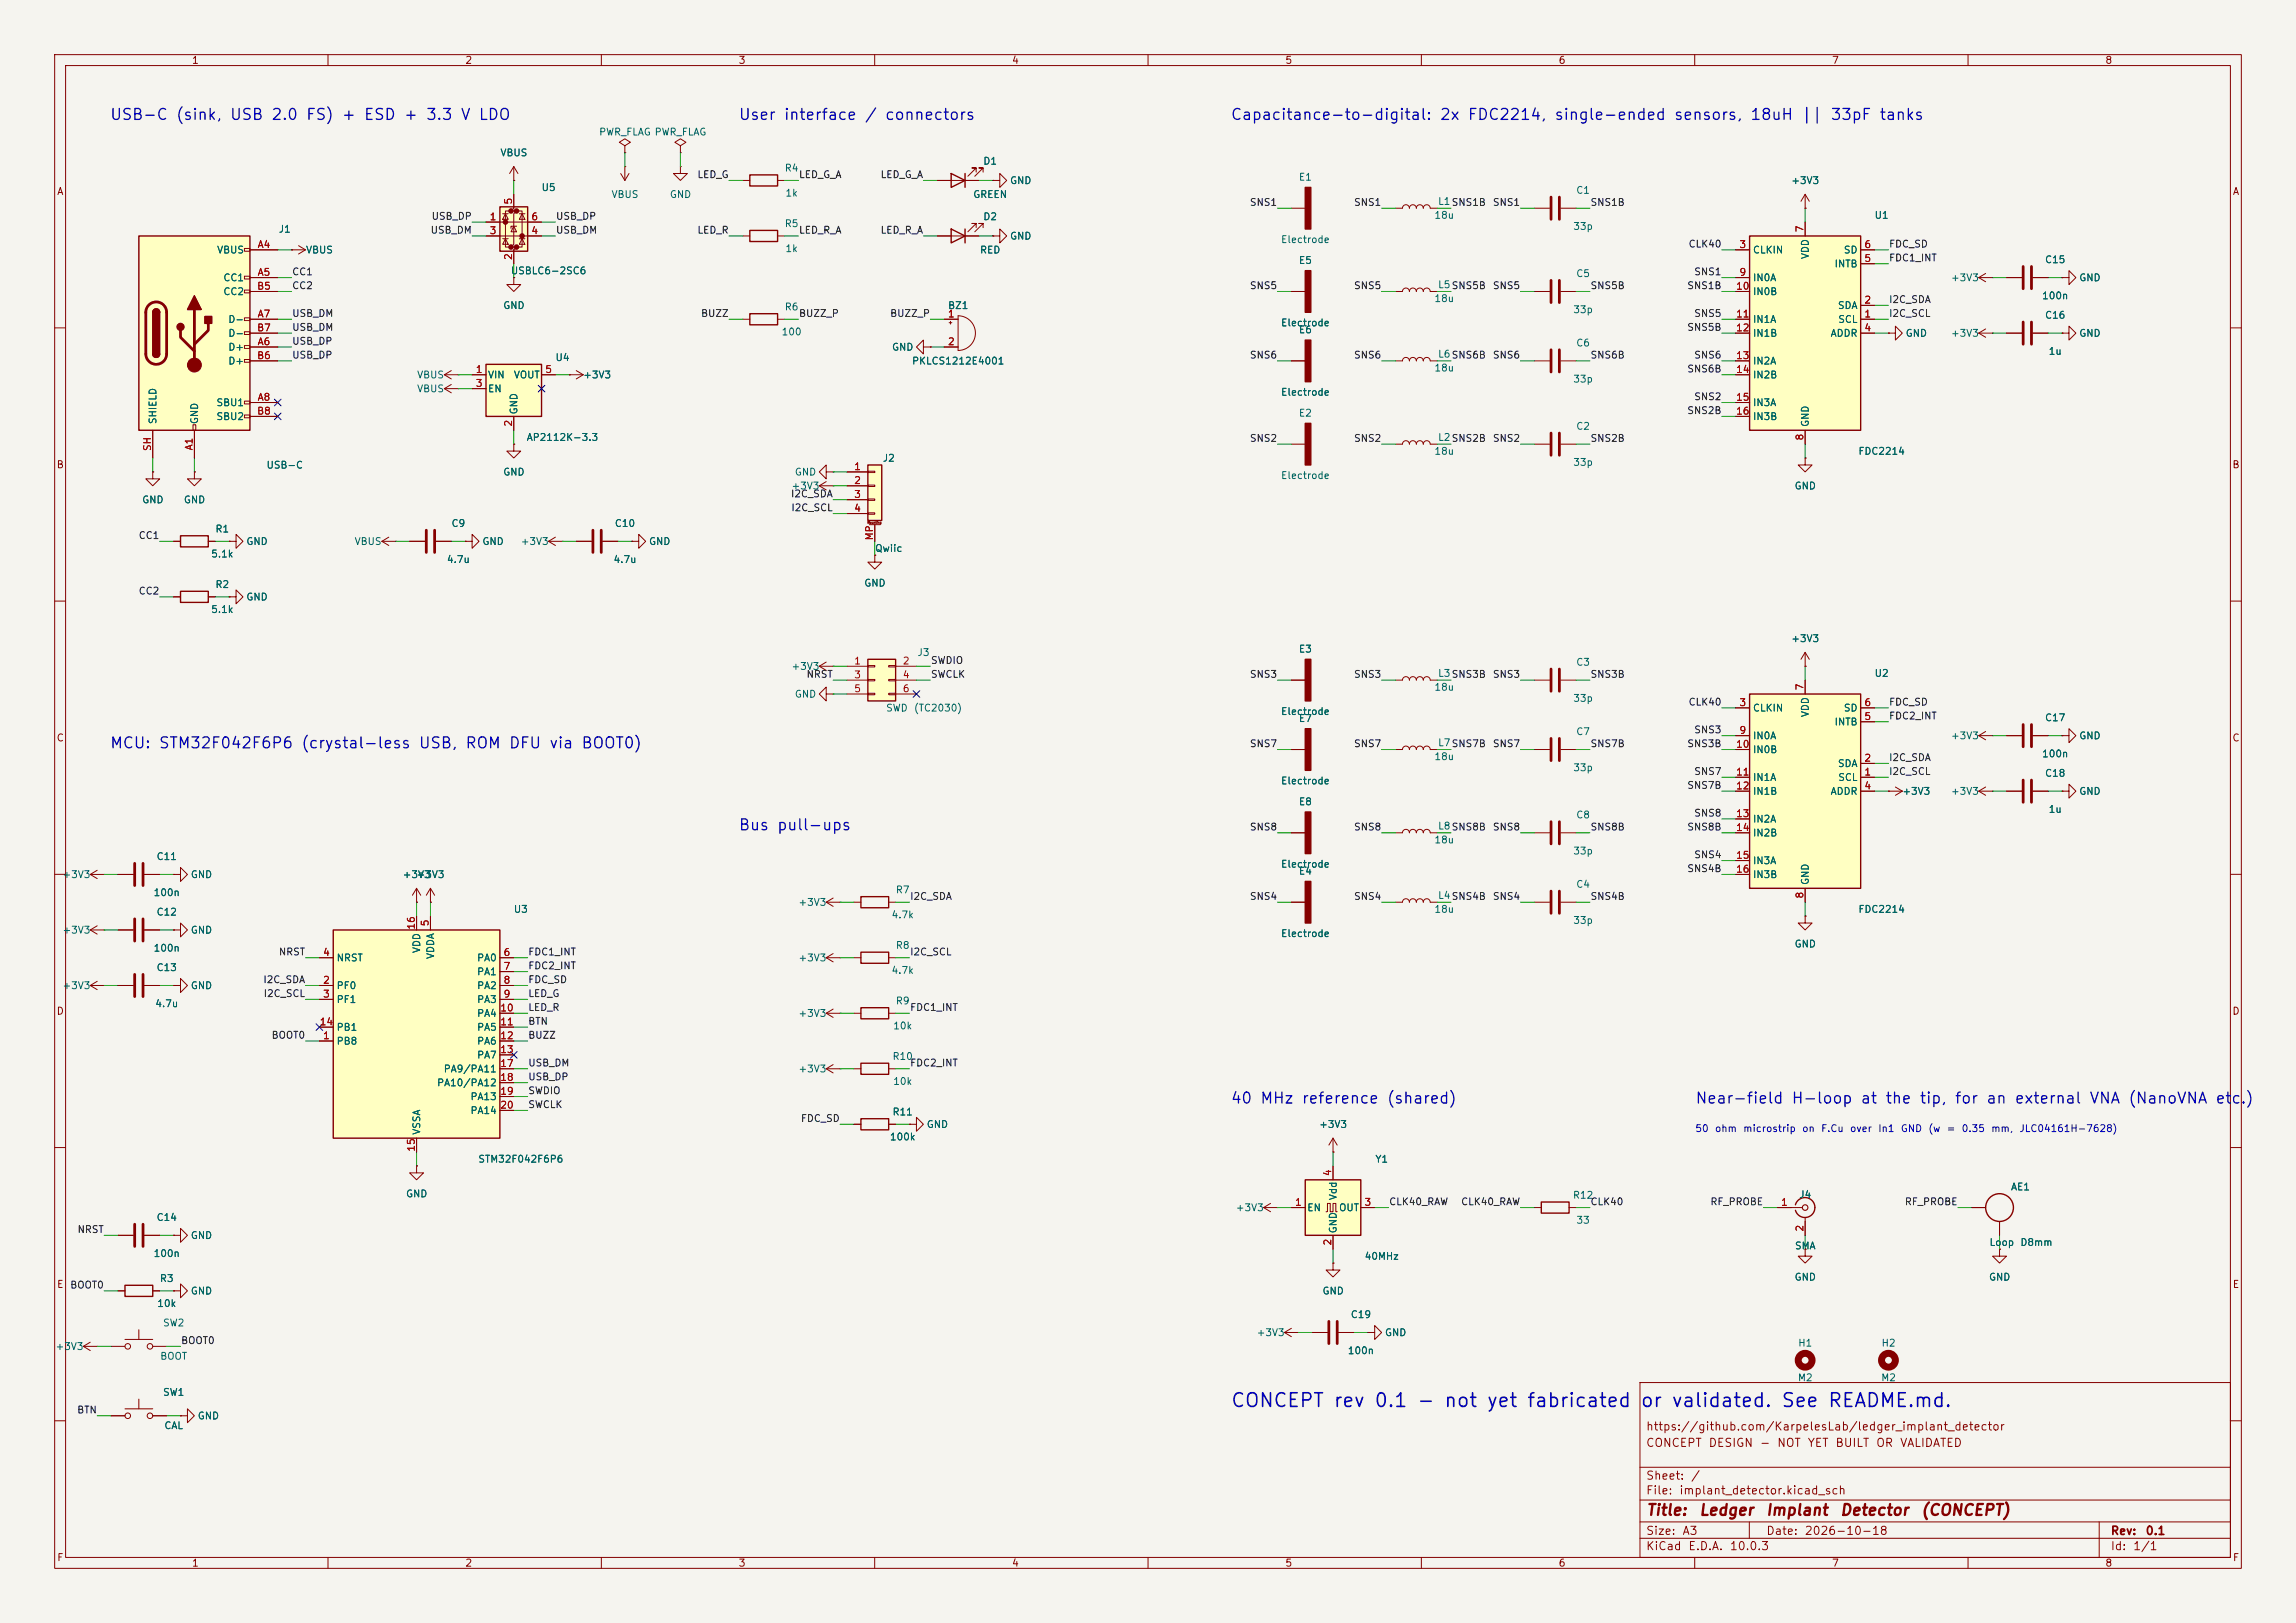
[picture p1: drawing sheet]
<svg xmlns="http://www.w3.org/2000/svg" width="420mm" height="297mm" viewBox="0 0 420 297" stroke-linecap="round" stroke-linejoin="round" font-family="sans-serif">
<defs><g id="words">
<text font-size="2.5" fill="#0000c2" x="225" y="258.1">CONCEPT rev 0.1 - not yet fabricated or validated. See README.md.</text>
<g font-size="2" fill="#0000c2">
<text x="20" y="22.5">USB-C (sink, USB 2.0 FS) + ESD + 3.3 V LDO</text>
<text x="135" y="22.5">User interface / connectors</text>
<text x="225" y="22.5">Capacitance-to-digital: 2x FDC2214, single-ended sensors, 18uH || 33pF tanks</text>
<text x="20" y="137.4">MCU: STM32F042F6P6 (crystal-less USB, ROM DFU via BOOT0)</text>
<text x="135" y="152.4">Bus pull-ups</text>
<text x="225" y="202.4">40 MHz reference (shared)</text>
<text x="310" y="202.4">Near-field H-loop at the tip, for an external VNA (NanoVNA etc.)</text>
</g>
<g font-size="2" fill="#840000">
<text x="301" y="277.8">Title:</text>
<text x="310.7" y="277.8">Ledger</text>
<text x="322.9" y="277.8">Implant</text>
<text x="336.4" y="277.8">Detector</text>
<text x="351.2" y="277.8">(CONCEPT)</text>
</g>
<g font-size="1.5" fill="#840000">
<text x="301" y="262.1">https://github.com/KarpelesLab/ledger_implant_detector</text>
<text x="301" y="265.1">CONCEPT</text>
<text x="312.4" y="265.1">DESIGN</text>
<text x="321.8" y="265.1">-</text>
<text x="325" y="265.1">NOT</text>
<text x="330.5" y="265.1">YET</text>
<text x="335.6" y="265.1">BUILT</text>
<text x="343.1" y="265.1">OR</text>
<text x="347.4" y="265.1">VALIDATED</text>
<text x="301" y="273.8">File:</text>
<text x="301" y="271.1">Sheet:</text>
<text x="307.1" y="273.8">implant_detector.kicad_sch</text>
<text x="309.2" y="271.1">/</text>
<text x="301" y="281.2">Size:</text>
<text x="307.6" y="281.2">A3</text>
<text x="323" y="281.2">Date:</text>
<text x="330" y="281.2">2026-10-18</text>
<text x="386" y="281.2">Rev:</text>
<text x="392.4" y="281.2">0.1</text>
<text x="301" y="284">KiCad</text>
<text x="308.7" y="284">E.D.A.</text>
<text x="316.3" y="284">10.0.3</text>
<text x="386" y="284">Id:</text>
<text x="390.1" y="284">1/1</text>
</g>
<g font-size="1.3" fill="#840000">
<text x="35" y="12">1</text>
<text x="85" y="12">2</text>
<text x="135" y="12">3</text>
<text x="185" y="12">4</text>
<text x="235" y="12">5</text>
<text x="285" y="12">6</text>
<text x="335" y="12">7</text>
<text x="385" y="12">8</text>
<text x="10.3" y="36">A</text>
<text x="408.3" y="36">A</text>
<text x="10.3" y="86">B</text>
<text x="408.2" y="86">B</text>
<text x="10.3" y="136">C</text>
<text x="408.2" y="136">C</text>
<text x="10.3" y="186">D</text>
<text x="408.2" y="186">D</text>
<text x="10.3" y="236">E</text>
<text x="408.3" y="236">E</text>
<text x="10.3" y="286">F</text>
<text x="35" y="287">1</text>
<text x="85" y="287">2</text>
<text x="135" y="287">3</text>
<text x="185" y="287">4</text>
<text x="235" y="287">5</text>
<text x="285" y="287">6</text>
<text x="335" y="287">7</text>
<text x="385" y="287">8</text>
<text x="408.3" y="286">F</text>
</g>
<g font-size="1.3" fill="#006464">
<text x="91.4" y="28.9">VBUS</text>
<text x="109.5" y="25.1">PWR_FLAG PWR_FLAG</text>
<text x="99" y="35.3">U5</text>
<text x="143.4" y="31.7">R4</text>
<text x="179.8" y="30.4">D1</text>
<text x="184.7" y="34">GND</text>
<text x="237.5" y="33.4">E1</text>
<text x="288.2" y="35.8">C1</text>
<text x="327.6" y="34">+3V3</text>
<text x="111.7" y="36.5">VBUS</text>
<text x="122.4" y="36.5">GND</text>
<text x="143.4" y="41.9">R5</text>
<text x="143.6" y="36.3">1k</text>
<text x="177.9" y="36.5">GREEN</text>
<text x="179.8" y="40.6">D2</text>
<text x="262.3" y="40.3">18u</text>
<text x="262.9" y="37.8">L1SNS1B</text>
<text x="342.8" y="40.3">U1</text>
<text x="39.6" y="46.7">VBUS</text>
<text x="50.9" y="42.9">J1</text>
<text x="55.9" y="46.7">VBUS</text>
<text x="143.6" y="46.4">1k</text>
<text x="179.2" y="46.7">RED</text>
<text x="184.7" y="44.2">GND</text>
<text x="234.2" y="44.8">Electrode</text>
<text x="287.7" y="42.4">33p</text>
<text x="320.5" y="46.7">CLKIN</text>
<text x="331.2" y="47.5" transform="rotate(-90 331.2 47.5)">VDD</text>
<text x="337.2" y="46.7">SD</text>
<text x="40.8" y="51.8">CC1</text>
<text x="93.3" y="50.5">USBLC6-2SC6</text>
<text x="237.5" y="48.6">E5</text>
<text x="262.9" y="53">L5SNS5B</text>
<text x="288.2" y="51">C5</text>
<text x="320.5" y="51.8">IN0A</text>
<text x="335.5" y="49.2">INTB</text>
<text x="356.8" y="51.8">+3V3</text>
<text x="374" y="48.5">C15</text>
<text x="380.2" y="51.8">GND</text>
<text x="40.8" y="54.3">CC2</text>
<text x="41.7" y="59.4">D-</text>
<text x="91.9" y="56.9">GND</text>
<text x="143.4" y="57.1">R6</text>
<text x="173.3" y="56.9">BZ1</text>
<text x="262.3" y="55.6">18u</text>
<text x="287.7" y="57.6">33p</text>
<text x="320.5" y="54.3">IN0B</text>
<text x="320.5" y="59.4">IN1A</text>
<text x="336.1" y="56.9">SDA</text>
<text x="336.1" y="59.4">SCL</text>
<text x="373.4" y="55.1">100n</text>
<text x="374" y="58.6">C16</text>
<text x="41.7" y="64.5">D+</text>
<text x="41.7" y="61.9">D-</text>
<text x="142.9" y="61.7">100</text>
<text x="163.1" y="64.5">GND</text>
<text x="234.2" y="60">Electrode</text>
<text x="237.5" y="61.3">E6</text>
<text x="262.9" y="65.7">L6SNS6B</text>
<text x="288.2" y="63.7">C6</text>
<text x="320.5" y="61.9">IN1B</text>
<text x="334.8" y="61.9">ADDR</text>
<text x="348.5" y="61.9">GND</text>
<text x="356.8" y="61.9">+3V3</text>
<text x="374.6" y="65.2">1u</text>
<text x="380.2" y="61.9">GND</text>
<text x="41.7" y="67">D+</text>
<text x="76.2" y="69.6">VBUS</text>
<text x="89.2" y="69.6">VIN</text>
<text x="93.9" y="69.6">VOUT</text>
<text x="101.5" y="66.4">U4</text>
<text x="106.6" y="69.6">+3V3</text>
<text x="166.7" y="67">PKLCS1212E4001</text>
<text x="262.3" y="68.3">18u</text>
<text x="287.7" y="70.3">33p</text>
<text x="320.5" y="67">IN2A</text>
<text x="320.5" y="69.6">IN2B</text>
<text x="28.9" y="77.7" transform="rotate(-90 28.9 77.7)">SHIELD</text>
<text x="36.5" y="77.7" transform="rotate(-90 36.5 77.7)">GND</text>
<text x="39.5" y="74.6">SBU1</text>
<text x="39.5" y="77.2">SBU2</text>
<text x="76.2" y="72.1">VBUS</text>
<text x="89.2" y="72.1">EN</text>
<text x="95" y="75.9" transform="rotate(-90 95 75.9)">GND</text>
<text x="234.2" y="72.7">Electrode</text>
<text x="237.5" y="76.5">E2</text>
<text x="320.5" y="74.6">IN3A</text>
<text x="320.5" y="77.2">IN3B</text>
<text x="96.2" y="81">AP2112K-3.3</text>
<text x="262.3" y="83.5">18u</text>
<text x="262.9" y="81">L2SNS2B</text>
<text x="288.2" y="78.9">C2</text>
<text x="331.2" y="78.2" transform="rotate(-90 331.2 78.2)">GND</text>
<text x="339.8" y="83.5">FDC2214</text>
<text x="48.6" y="86.1">USB-C</text>
<text x="91.9" y="87.3">GND</text>
<text x="144.7" y="89.9">+3V3</text>
<text x="145.3" y="87.3">GND</text>
<text x="161.4" y="84.8">J2</text>
<text x="234.2" y="88">Electrode</text>
<text x="287.7" y="85.6">33p</text>
<text x="328.2" y="89.9">GND</text>
<text x="25.9" y="92.4">GND</text>
<text x="33.5" y="92.4">GND</text>
<text x="39.3" y="97.7">R1</text>
<text x="45" y="100">GND</text>
<text x="64.8" y="100">VBUS</text>
<text x="82.5" y="96.7">C9</text>
<text x="88.1" y="100">GND</text>
<text x="95.1" y="100">+3V3</text>
<text x="112.4" y="96.7">C10</text>
<text x="118.6" y="100">GND</text>
<text x="160" y="101.3">Qwiic</text>
<text x="38.5" y="102.3">5.1k</text>
<text x="39.3" y="107.9">R2</text>
<text x="81.6" y="103.3">4.7u</text>
<text x="112.1" y="103.3">4.7u</text>
<text x="158" y="107.7">GND</text>
<text x="38.5" y="112.5">5.1k</text>
<text x="45" y="110.2">GND</text>
<text x="237.5" y="119.7">E3</text>
<text x="327.6" y="117.8">+3V3</text>
<text x="144.7" y="122.9">+3V3</text>
<text x="167.7" y="120.4">J3</text>
<text x="262.9" y="124.2">L3SNS3B</text>
<text x="288.2" y="122.1">C3</text>
<text x="342.8" y="124.2">U2</text>
<text x="145.3" y="128">GND</text>
<text x="162" y="130.5">SWD</text>
<text x="167.1" y="130.5">(TC2030)</text>
<text x="234.2" y="131.1">Electrode</text>
<text x="262.3" y="126.7">18u</text>
<text x="287.7" y="128.7">33p</text>
<text x="320.5" y="130.5">CLKIN</text>
<text x="331.2" y="131.3" transform="rotate(-90 331.2 131.3)">VDD</text>
<text x="337.2" y="130.5">SD</text>
<text x="237.5" y="132.4">E7</text>
<text x="262.9" y="136.9">L7SNS7B</text>
<text x="288.2" y="134.8">C7</text>
<text x="320.5" y="135.6">IN0A</text>
<text x="335.5" y="133.1">INTB</text>
<text x="356.8" y="135.6">+3V3</text>
<text x="374" y="132.3">C17</text>
<text x="380.2" y="135.6">GND</text>
<text x="234.2" y="143.8">Electrode</text>
<text x="262.3" y="139.4">18u</text>
<text x="287.7" y="141.4">33p</text>
<text x="320.5" y="138.1">IN0B</text>
<text x="320.5" y="143.2">IN1A</text>
<text x="336.1" y="140.7">SDA</text>
<text x="336.1" y="143.2">SCL</text>
<text x="373.4" y="138.9">100n</text>
<text x="374" y="142.4">C18</text>
<text x="237.5" y="147.7">E8</text>
<text x="320.5" y="145.8">IN1B</text>
<text x="334.8" y="145.8">ADDR</text>
<text x="347.9" y="145.8">+3V3</text>
<text x="356.8" y="145.8">+3V3</text>
<text x="374.6" y="149.1">1u</text>
<text x="380.2" y="145.8">GND</text>
<text x="262.3" y="154.6">18u</text>
<text x="262.9" y="152.1">L8SNS8B</text>
<text x="288.2" y="150.1">C8</text>
<text x="320.5" y="150.8">IN2A</text>
<text x="320.5" y="153.4">IN2B</text>
<text x="11.3" y="161">+3V3</text>
<text x="28.5" y="157.7">C11</text>
<text x="34.8" y="161">GND</text>
<text x="73.6" y="161">+3V3</text>
<text x="76.1" y="161">+3V3</text>
<text x="234.2" y="159.1">Electrode</text>
<text x="237.5" y="160.4">E4</text>
<text x="287.7" y="156.7">33p</text>
<text x="320.5" y="158.5">IN3A</text>
<text x="320.5" y="161">IN3B</text>
<text x="28" y="164.3">100n</text>
<text x="28.5" y="167.8">C12</text>
<text x="93.9" y="167.3">U3</text>
<text x="145.9" y="166.1">+3V3</text>
<text x="163.8" y="163.8">R7</text>
<text x="262.3" y="167.3">18u</text>
<text x="262.9" y="164.8">L4SNS4B</text>
<text x="288.2" y="162.8">C4</text>
<text x="331.2" y="162.1" transform="rotate(-90 331.2 162.1)">GND</text>
<text x="339.8" y="167.3">FDC2214</text>
<text x="11.3" y="171.2">+3V3</text>
<text x="34.8" y="171.2">GND</text>
<text x="163" y="168.4">4.7k</text>
<text x="163.8" y="173.9">R8</text>
<text x="234.2" y="171.8">Electrode</text>
<text x="287.7" y="169.4">33p</text>
<text x="328.2" y="173.7">GND</text>
<text x="28" y="174.5">100n</text>
<text x="28.5" y="178">C13</text>
<text x="61.5" y="176.2">NRST</text>
<text x="77.2" y="174.5" transform="rotate(-90 77.2 174.5)">VDD</text>
<text x="79.7" y="175.6" transform="rotate(-90 79.7 175.6)">VDDA</text>
<text x="87.2" y="176.2">PA0</text>
<text x="87.2" y="178.8">PA1</text>
<text x="145.9" y="176.2">+3V3</text>
<text x="163" y="178.5">4.7k</text>
<text x="11.3" y="181.3">+3V3</text>
<text x="28.3" y="184.6">4.7u</text>
<text x="34.8" y="181.3">GND</text>
<text x="61.5" y="181.3">PF0</text>
<text x="61.5" y="183.9">PF1</text>
<text x="87.2" y="181.3">PA2</text>
<text x="87.2" y="183.9">PA3</text>
<text x="163.8" y="184.1">R9</text>
<text x="61.5" y="191.5">PB8</text>
<text x="61.5" y="188.9">PB1</text>
<text x="87.2" y="186.4">PA4</text>
<text x="87.2" y="188.9">PA5</text>
<text x="87.2" y="191.5">PA6</text>
<text x="145.9" y="186.4">+3V3</text>
<text x="163.3" y="188.7">10k</text>
<text x="81.1" y="196.6">PA9/PA11</text>
<text x="87.2" y="194">PA7</text>
<text x="145.9" y="196.6">+3V3</text>
<text x="163.2" y="194.3">R10</text>
<text x="79.8" y="199.1">PA10/PA12</text>
<text x="86" y="201.6">PA13</text>
<text x="163.3" y="198.8">10k</text>
<text x="77.2" y="207.8" transform="rotate(-90 77.2 207.8)">VSSA</text>
<text x="86" y="204.2">PA14</text>
<text x="162.7" y="209">100k</text>
<text x="163.2" y="204.4">R11</text>
<text x="169.4" y="206.7">GND</text>
<text x="241.2" y="206.7">+3V3</text>
<text x="87.4" y="213.1">STM32F042F6P6</text>
<text x="251.5" y="213.1">Y1</text>
<text x="74.2" y="219.4">GND</text>
<text x="226" y="222">+3V3</text>
<text x="239" y="222">EN</text>
<text x="244.8" y="219.7" transform="rotate(-90 244.8 219.7)">Vdd</text>
<text x="244.8" y="222">OUT</text>
<text x="287.6" y="219.7">R12</text>
<text x="329" y="219.5">J4</text>
<text x="367.7" y="218.1">AE1</text>
<text x="28.5" y="223.7">C14</text>
<text x="34.8" y="227">GND</text>
<text x="244.8" y="225.8" transform="rotate(-90 244.8 225.8)">GND</text>
<text x="288.2" y="224.2">33</text>
<text x="28" y="230.3">100n</text>
<text x="249.5" y="230.8">40MHz</text>
<text x="328.2" y="228.9">SMA</text>
<text x="363.8" y="228.3">Loop</text>
<text x="369.5" y="228.3">D8mm</text>
<text x="28.7" y="239.5">10k</text>
<text x="29.1" y="234.9">R3</text>
<text x="34.8" y="237.2">GND</text>
<text x="241.8" y="237.2">GND</text>
<text x="328.2" y="234.7">GND</text>
<text x="363.7" y="234.7">GND</text>
<text x="29.7" y="243">SW2</text>
<text x="229.8" y="244.8">+3V3</text>
<text x="247" y="241.5">C19</text>
<text x="253.2" y="244.8">GND</text>
<text x="10.1" y="247.4">+3V3</text>
<text x="29.2" y="249.1">BOOT</text>
<text x="246.4" y="248.1">100n</text>
<text x="328.8" y="246.7">H1</text>
<text x="344.1" y="246.7">H2</text>
<text x="29.7" y="255.7">SW1</text>
<text x="328.8" y="253.1">M2</text>
<text x="344" y="253.1">M2</text>
<text x="30" y="261.8">CAL</text>
<text x="36.1" y="260.1">GND</text>
</g>
<g font-size="1.3" fill="#0f0f0f">
<text x="127.5" y="32.9">LED_G</text>
<text x="146" y="32.9">LED_G_A</text>
<text x="161" y="32.9">LED_G_A</text>
<text x="78.8" y="40.5">USB_DP</text>
<text x="101.6" y="40.5">USB_DP</text>
<text x="228.5" y="38">SNS1</text>
<text x="247.6" y="38">SNS1</text>
<text x="273" y="38">SNS1</text>
<text x="290.8" y="38">SNS1B</text>
<text x="78.7" y="43.1">USB_DM</text>
<text x="101.6" y="43.1">USB_DM</text>
<text x="127.5" y="43.1">LED_R</text>
<text x="146" y="43.1">LED_R_A</text>
<text x="161" y="43.1">LED_R_A</text>
<text x="308.8" y="45.6">CLK40</text>
<text x="345.4" y="45.6">FDC_SD</text>
<text x="53.3" y="53.2">CC2</text>
<text x="53.3" y="50.7">CC1</text>
<text x="228.5" y="53.2">SNS5</text>
<text x="247.6" y="53.2">SNS5</text>
<text x="273" y="53.2">SNS5</text>
<text x="290.8" y="53.2">SNS5B</text>
<text x="308.5" y="53.2">SNS1B</text>
<text x="309.8" y="50.7">SNS1</text>
<text x="345.4" y="48.1">FDC1_INT</text>
<text x="53.3" y="58.3">USB_DM</text>
<text x="128.1" y="58.3">BUZZ</text>
<text x="146" y="58.3">BUZZ_P</text>
<text x="162.7" y="58.3">BUZZ_P</text>
<text x="309.8" y="58.3">SNS5</text>
<text x="345.4" y="55.8">I2C_SDA</text>
<text x="345.4" y="58.3">I2C_SCL</text>
<text x="53.3" y="65.9">USB_DP</text>
<text x="53.3" y="63.4">USB_DP</text>
<text x="53.3" y="60.8">USB_DM</text>
<text x="228.5" y="65.9">SNS6</text>
<text x="247.6" y="65.9">SNS6</text>
<text x="273" y="65.9">SNS6</text>
<text x="290.8" y="65.9">SNS6B</text>
<text x="308.5" y="60.8">SNS5B</text>
<text x="309.8" y="65.9">SNS6</text>
<text x="308.5" y="68.5">SNS6B</text>
<text x="308.5" y="76.1">SNS2B</text>
<text x="309.8" y="73.5">SNS2</text>
<text x="228.5" y="81.2">SNS2</text>
<text x="247.6" y="81.2">SNS2</text>
<text x="273" y="81.2">SNS2</text>
<text x="290.8" y="81.2">SNS2B</text>
<text x="144.6" y="91.3">I2C_SDA</text>
<text x="144.6" y="93.9">I2C_SCL</text>
<text x="25.3" y="98.9">CC1</text>
<text x="25.3" y="109.1">CC2</text>
<text x="147.4" y="124.3">NRST</text>
<text x="170.2" y="124.3">SWCLK</text>
<text x="170.2" y="121.8">SWDIO</text>
<text x="228.5" y="124.3">SNS3</text>
<text x="247.6" y="124.3">SNS3</text>
<text x="273" y="124.3">SNS3</text>
<text x="290.8" y="124.3">SNS3B</text>
<text x="308.8" y="129.4">CLK40</text>
<text x="345.4" y="129.4">FDC_SD</text>
<text x="345.4" y="132">FDC2_INT</text>
<text x="228.5" y="137">SNS7</text>
<text x="247.6" y="137">SNS7</text>
<text x="273" y="137">SNS7</text>
<text x="290.8" y="137">SNS7B</text>
<text x="308.5" y="137">SNS3B</text>
<text x="309.8" y="134.5">SNS3</text>
<text x="309.8" y="142.1">SNS7</text>
<text x="345.4" y="139.6">I2C_SDA</text>
<text x="345.4" y="142.1">I2C_SCL</text>
<text x="308.5" y="144.7">SNS7B</text>
<text x="309.8" y="149.7">SNS8</text>
<text x="228.5" y="152.3">SNS8</text>
<text x="247.6" y="152.3">SNS8</text>
<text x="273" y="152.3">SNS8</text>
<text x="290.8" y="152.3">SNS8B</text>
<text x="308.5" y="152.3">SNS8B</text>
<text x="308.5" y="159.9">SNS4B</text>
<text x="309.8" y="157.4">SNS4</text>
<text x="166.4" y="165">I2C_SDA</text>
<text x="228.5" y="165">SNS4</text>
<text x="247.6" y="165">SNS4</text>
<text x="273" y="165">SNS4</text>
<text x="290.8" y="165">SNS4B</text>
<text x="50.9" y="175.1">NRST</text>
<text x="96.5" y="175.1">FDC1_INT</text>
<text x="96.5" y="177.7">FDC2_INT</text>
<text x="166.4" y="175.1">I2C_SCL</text>
<text x="48.1" y="180.2">I2C_SDA</text>
<text x="48.1" y="182.8">I2C_SCL</text>
<text x="96.5" y="182.8">LED_G</text>
<text x="96.5" y="185.3">LED_R</text>
<text x="96.5" y="180.2">FDC_SD</text>
<text x="166.4" y="185.3">FDC1_INT</text>
<text x="49.6" y="190.4">BOOT0</text>
<text x="96.5" y="187.8">BTN</text>
<text x="96.5" y="190.4">BUZZ</text>
<text x="96.5" y="198">USB_DP</text>
<text x="96.5" y="195.5">USB_DM</text>
<text x="166.4" y="195.5">FDC2_INT</text>
<text x="96.5" y="200.5">SWDIO</text>
<text x="96.5" y="203.1">SWCLK</text>
<text x="146.4" y="205.6">FDC_SD</text>
<text x="254" y="220.9">CLK40_RAW</text>
<text x="267.2" y="220.9">CLK40_RAW</text>
<text x="290.8" y="220.9">CLK40</text>
<text x="312.8" y="220.9">RF_PROBE</text>
<text x="348.3" y="220.9">RF_PROBE</text>
<text x="14.1" y="225.9">NRST</text>
<text x="12.7" y="236.1">BOOT0</text>
<text x="33" y="246.3">BOOT0</text>
<text x="14" y="259">BTN</text>
</g>
<g font-size="1.3" fill="#a90000">
<text x="89.5" y="40.6">1</text>
<text x="94" y="37.5" transform="rotate(-90 94 37.5)">5</text>
<text x="97.1" y="40.6">6</text>
<text x="47" y="45.7">A4</text>
<text x="89.5" y="43.2">3</text>
<text x="94" y="47.7" transform="rotate(-90 94 47.7)">2</text>
<text x="97.1" y="43.2">4</text>
<text x="318.1" y="45.7">3</text>
<text x="330.2" y="42.6" transform="rotate(-90 330.2 42.6)">7</text>
<text x="340.9" y="45.7">6</text>
<text x="46.9" y="53.3">B5</text>
<text x="47" y="50.8">A5</text>
<text x="317.5" y="53.3">10</text>
<text x="318.1" y="50.8">9</text>
<text x="340.9" y="48.2">5</text>
<text x="47" y="58.4">A7</text>
<text x="173.3" y="58.4">1</text>
<text x="317.5" y="58.4">11</text>
<text x="340.9" y="58.4">1</text>
<text x="340.9" y="55.9">2</text>
<text x="46.9" y="60.9">B7</text>
<text x="47" y="63.5">A6</text>
<text x="173.3" y="63.5">2</text>
<text x="317.5" y="60.9">12</text>
<text x="340.9" y="60.9">4</text>
<text x="46.9" y="66">B6</text>
<text x="86.9" y="68.6">1</text>
<text x="86.9" y="71.1">3</text>
<text x="99.6" y="68.6">5</text>
<text x="317.5" y="66">13</text>
<text x="317.5" y="68.6">14</text>
<text x="46.9" y="76.2">B8</text>
<text x="47" y="73.6">A8</text>
<text x="317.5" y="73.6">15</text>
<text x="317.5" y="76.2">16</text>
<text x="27.9" y="82.7" transform="rotate(-90 27.9 82.7)">SH</text>
<text x="35.5" y="82.5" transform="rotate(-90 35.5 82.5)">A1</text>
<text x="94" y="78.2" transform="rotate(-90 94 78.2)">2</text>
<text x="330.2" y="80.7" transform="rotate(-90 330.2 80.7)">8</text>
<text x="156.1" y="86.3">1</text>
<text x="156.1" y="88.9">2</text>
<text x="156.1" y="91.4">3</text>
<text x="156.1" y="94">4</text>
<text x="160" y="99" transform="rotate(-90 160 99)">MP</text>
<text x="156.1" y="121.9">1</text>
<text x="156.1" y="124.4">3</text>
<text x="165" y="121.9">2</text>
<text x="165" y="124.4">4</text>
<text x="156.1" y="127">5</text>
<text x="165" y="127">6</text>
<text x="318.1" y="129.5">3</text>
<text x="330.2" y="126.4" transform="rotate(-90 330.2 126.4)">7</text>
<text x="340.9" y="129.5">6</text>
<text x="317.5" y="137.1">10</text>
<text x="318.1" y="134.6">9</text>
<text x="340.9" y="132.1">5</text>
<text x="317.5" y="142.2">11</text>
<text x="340.9" y="142.2">1</text>
<text x="340.9" y="139.7">2</text>
<text x="317.5" y="144.8">12</text>
<text x="317.5" y="149.8">13</text>
<text x="340.9" y="144.8">4</text>
<text x="317.5" y="152.4">14</text>
<text x="317.5" y="157.5">15</text>
<text x="317.5" y="160">16</text>
<text x="330.2" y="164.5" transform="rotate(-90 330.2 164.5)">8</text>
<text x="76.2" y="170.2" transform="rotate(-90 76.2 170.2)">16</text>
<text x="78.7" y="169.6" transform="rotate(-90 78.7 169.6)">5</text>
<text x="59" y="175.2">4</text>
<text x="92" y="175.2">6</text>
<text x="92" y="177.8">7</text>
<text x="59" y="180.3">2</text>
<text x="59" y="182.9">3</text>
<text x="91.4" y="185.4">10</text>
<text x="92" y="180.3">8</text>
<text x="92" y="182.9">9</text>
<text x="58.4" y="187.9">14</text>
<text x="59" y="190.5">1</text>
<text x="91.4" y="187.9">11</text>
<text x="91.4" y="190.5">12</text>
<text x="91.4" y="193">13</text>
<text x="91.4" y="195.6">17</text>
<text x="91.4" y="198.1">18</text>
<text x="91.4" y="200.6">19</text>
<text x="91.4" y="203.2">20</text>
<text x="76.2" y="210.9" transform="rotate(-90 76.2 210.9)">15</text>
<text x="243.8" y="215.3" transform="rotate(-90 243.8 215.3)">4</text>
<text x="236.8" y="221">1</text>
<text x="249.5" y="221">3</text>
<text x="325.7" y="221">1</text>
<text x="330.2" y="225.5" transform="rotate(-90 330.2 225.5)">2</text>
<text x="243.8" y="228" transform="rotate(-90 243.8 228)">2</text>
</g>
<g font-size="1.3" fill="#0000c2">
<text x="310" y="207.5">50</text>
<text x="313.6" y="207.5">ohm</text>
<text x="318.8" y="207.5">microstrip</text>
<text x="329.5" y="207.5">on</text>
<text x="333" y="207.5">F.Cu</text>
<text x="338.3" y="207.5">over</text>
<text x="343.5" y="207.5">In1</text>
<text x="347.6" y="207.5">GND</text>
<text x="352.6" y="207.5">(w</text>
<text x="356" y="207.5">=</text>
<text x="358.7" y="207.5">0.35</text>
<text x="364.1" y="207.5">mm,</text>
<text x="369.3" y="207.5">JLC04161H-7628)</text>
</g>
<text font-size=".4" fill="#840000" x="158.6" y="95.9">Mounting</text>
</g></defs>
<path d="M0 0h420v297h-420z" fill="#f5f4ef" stroke="#f5f4ef" stroke-width=".18"/>
<g fill="none" stroke="#840000" stroke-width=".18">
<path d="M10 10h400v277h-400zM12 12h396v273h-396zM60 10v2M110 10v2M160 10v2M210 10v2M260 10v2M310 10v2M360 10v2M113.5 31.8l.8 1.2M114.3 26.7l1-.7-1-.6-1 .6 1 .7v1.2M114.3 27.9h.1"/>
<path d="M114.3 30.5h.1M114.3 30.5v2.5M115.1 31.8l-.8 1.2M124.5 26.7l1-.7-1-.6-1.1 .6 1.1 .7v1.2M124.5 27.9h.1M124.5 30.5v1.3h1.2l-1.2 1.2-1.3-1.2h1.3M124.5 30.5h.1M135.9 33h1.3M142.2 33h1.3M135.9 43.2h1.3M135.9 58.4h1.3M142.2 43.2h1.3"/>
<path d="M142.2 58.4h1.3M10 60h2M104.1 68.6h.1M104.1 68.6h2.6M105.4 67.8l1.3 .8M106.7 68.6l-1.3 .7M408 60h2M94 81.3v1.3h1.2l-1.2 1.2-1.3-1.2h1.3M94 81.3h.1M149.9 88.9l1.2 .8M149.9 88.9h2.5M151.1 86.4v-1.3l-1.2 1.3 1.2 1.2v-1.2h1.3"/>
<path d="M151.1 88.1l-1.2 .8M152.4 86.4h.1M152.4 88.9h.1M10 110h2M160 101.6v1.3h1.3l-1.3 1.2-1.3-1.2h1.3M160 101.6h.1M408 110h2M10 160h2M408 160h2M10 210h2M408 210h2M300 253h108v32h-108z"/>
<path d="M10 260h2M300 278.5h108M300 274.5h108M300 268.5h108M320 278.5v3M384 278.5v6.5M408 260h2M60 285v2M110 285v2M160 285v2M210 285v2M260 285v2"/>
<path d="M300 281.5h108M310 285v2M360 285v2"/>
</g>
<path d="M137.2 32h5v2h-5zM137.2 42.2h5v2h-5zM137.2 57.4h5v2h-5z" fill="none" stroke="#840000" stroke-width=".25"/>
<path d="M88.9 66.7h10.2v9.5h-10.2z" fill="#ffffc2"/>
<path d="M88.9 66.7h10.2v9.5h-10.2z" fill="none" stroke="#840000" stroke-width=".25"/>
<path d="M86.4 68.6h2.5M86.4 71.1h2.5M94 76.2v2.5M99.1 68.6h2.5" fill="none" stroke="#840000" stroke-width=".18"/>
<path d="M158.7 85.1h2.6v10.2h-2.6z" fill="#ffffc2"/>
<path d="M158.7 85.1h2.6v10.2h-2.6z" fill="none" stroke="#840000" stroke-width=".25"/>
<g fill="none" stroke="#840000" stroke-width=".18">
<path d="M94 33h.1M94 30.5l-.8 1.3M94 30.5l.7 1.3M94 30.5v2.5M154.9 86.4h3.8M154.9 88.9h3.8M154.9 91.4h3.8M154.9 94h3.8M158.7 86.2h1.3v.3h-1.3zM158.7 88.8h1.3v.2h-1.3zM158.7 91.3h1.3v.3h-1.3zM158.7 93.9h1.3v.2h-1.3z"/>
<path d="M159 96h2M160 96v3.1"/>
</g>
<path d="M91.4 37.8h5.1v8.2h-5.1z" fill="#ffffc2"/>
<g fill="#840000" stroke="#840000" stroke-width=".51">
<circle cx="92.5" cy="40.6" r=".25"/>
<circle cx="93.5" cy="38.6" r=".25"/>
<circle cx="93.5" cy="45.2" r=".25"/>
<circle cx="94.5" cy="38.6" r=".25"/>
<circle cx="94.5" cy="45.2" r=".25"/>
<circle cx="95.5" cy="43.2" r=".25"/>
</g>
<g fill="none" stroke="#840000" stroke-width=".18">
<path d="M91.9 39.1h1.1M92.5 39.1l.5 1h-1.1zM93.5 38.6h-1v6.6h1M94 35.6v2.5l-.5 .5h1l-.5 .5v5.6l-.5 .5h1l-.5 .5v2.6M94.5 38.6h1v6.6h-1M95 39.1h1M95.5 39.1l.5 1h-1zM88.9 40.6h10.2M88.9 43.2h10.2M91.9 43.7h1.1M92.5 43.7l.5 1h-1.1zM94 41.4l.5 1h-1z"/>
<path d="M94 50.8v1.3h1.2l-1.2 1.2-1.3-1.2h1.3M94 50.8h.1M94.5 41.4h-1v.4M95 43.7h1M95.5 43.7l.5 1h-1zM361.9 50.8l1.3 .8M361.9 50.8h2.6M363.2 50l-1.3 .8M364.5 50.8h.1M367 50.8h2.8M371.9 50.8h2.7M377.2 50.8h1.3v-1.3l1.2 1.3-1.2 1.3v-1.3"/>
<path d="M377.2 50.8h.1M345.4 61h1.3v-1.3l1.3 1.3-1.3 1.2v-1.2M345.4 61h.1M361.9 61l1.3 .7M361.9 61h2.6M363.2 60.2l-1.3 .8M364.5 61h.1M377.2 61h1.3v-1.3l1.2 1.3-1.2 1.2v-1.2M377.2 61h.1M31.7 99.1h1.3M38.1 99.1h1.3M85.1 99.1h1.3v-1.3l1.2 1.3-1.2 1.2v-1.2"/>
<path d="M85.1 99.1h.1M100.3 99.1l1.3 .7M100.3 99.1h2.6M101.6 98.3l-1.3 .8M102.9 99.1h.1M115.6 99.1h1.2v-1.3l1.3 1.3-1.3 1.2v-1.2M115.6 99.1h.1"/>
</g>
<path d="M91.4 37.8h5.1v8.2h-5.1zM33 98h5.1v2.1h-5.1z" fill="none" stroke="#840000" stroke-width=".25"/>
<path d="M370.1 48.8v4M371.6 48.8v4" fill="none" stroke="#840000" stroke-width=".51"/>
<path d="M158.7 120.7h5.1v7.6h-5.1z" fill="#ffffc2"/>
<path d="M33 108.2h5.1v2h-5.1zM158.7 120.7h5.1v7.6h-5.1zM157.5 164.1h5.1v2h-5.1zM157.5 174.2h5.1v2.1h-5.1zM157.5 184.4h5.1v2h-5.1z" fill="none" stroke="#840000" stroke-width=".25"/>
<g fill="none" stroke="#840000" stroke-width=".18">
<path d="M53.3 45.7h.1M53.3 45.7h2.6M54.6 45l1.3 .7M55.9 45.7l-1.3 .8M367 61h2.8M371.9 61h2.7M27.9 86.4v1.2h1.3l-1.3 1.3-1.2-1.3h1.2M27.9 86.4h.1M35.6 86.4v1.2h1.2l-1.2 1.3-1.3-1.3h1.3M35.6 86.4h.1M41.9 99.1h1.3v-1.3l1.2 1.3-1.2 1.2v-1.2M41.9 99.1h.1"/>
<path d="M69.8 99.1l1.3 .7M69.8 99.1h2.6M71.1 98.3l-1.3 .8M72.4 99.1h.1M74.9 99.1h2.8M79.8 99.1h2.7M31.7 109.2h1.3M38.1 109.2h1.3M41.9 109.2h1.3v-1.2l1.2 1.2-1.2 1.3v-1.3M41.9 109.2h.1M154.9 121.9h3.8M154.9 124.5h3.8"/>
<path d="M154.9 127h3.8M158.7 121.8h1.3v.2h-1.3zM158.7 124.3h1.3v.3h-1.3zM158.7 126.9h1.3v.2h-1.3zM162.6 121.8h1.2v.2h-1.2zM162.6 124.3h1.2v.3h-1.2zM162.6 126.9h1.2v.2h-1.2zM163.8 121.9h3.8M163.8 124.5h3.8M163.8 127h3.8M151.1 165.1h2.6M151.1 175.3h2.6"/>
<path d="M151.1 175.3l1.3 .7M151.1 165.1l1.3 .8M152.4 174.5l-1.3 .8M152.4 164.3l-1.3 .8M153.7 175.3h.1M153.7 165.1h.1M156.2 165.1h1.3M156.2 175.3h1.3M162.6 165.1h1.2M162.6 175.3h1.2M151.1 185.4h2.6M151.1 185.4l1.3 .8"/>
<path d="M152.4 184.7l-1.3 .7M153.7 185.4h.1M156.2 185.4h1.3M162.6 185.4h1.2"/>
</g>
<path d="M370.1 58.9v4.1M371.6 58.9v4.1M78 97v4.1M79.5 97v4.1" fill="none" stroke="#840000" stroke-width=".51"/>
<path d="M25.4 43.2h20.3v35.5h-20.3z" fill="#ffffc2"/>
<g fill="none" stroke="#840000" stroke-width=".18">
<path d="M171.4 33h7.7M178.6 31.5v-.8h-.8h.8l-1.6 1.6M179.8 31.5v-.8h-.7h.7l-1.5 1.6M181.6 33h1.3v-1.2l1.2 1.2-1.2 1.3v-1.3M181.6 33h.1M44.7 45.5h1v.5h-1zM44.7 50.5h1v.6h-1zM44.7 53.1h1v.5h-1zM44.7 58.2h1v.5h-1zM45.7 45.7h5.1M45.7 50.8h5.1M45.7 58.4h5.1"/>
<path d="M45.7 53.3h5.1M171.4 43.2h7.7M172.7 58.4h2.6M173.6 59.1h.5M173.9 58.8v.5M175.3 57.8a3.2 3.2 0 0 1 3.1 3.2 3.2 3.2 0 0 1-3.1 3.1zM178.6 41.7v-.8h-.8h.8l-1.6 1.5M179.8 41.7v-.8h-.7h.7l-1.5 1.5M181.6 43.2h1.3v-1.3l1.2 1.3-1.2 1.3v-1.3M181.6 43.2h.1M27.9 78.7v5.1M35.3 77.7h.5v1h-.5z"/>
<path d="M35.6 78.7v5.1M44.7 60.7h1v.5h-1zM44.7 63.2h1v.6h-1zM44.7 65.8h1v.5h-1zM44.7 73.4h1v.5h-1zM44.7 75.9h1v.6h-1zM45.7 63.5h5.1M45.7 73.7h5.1M45.7 66h5.1M45.7 61h5.1M45.7 76.2h5.1M81.3 68.6l1.2 .7"/>
<path d="M81.3 68.6h2.5M81.3 71.1l1.2 .8M81.3 71.1h2.5M82.5 67.8l-1.2 .8M82.5 70.4l-1.2 .7M83.8 68.6h.1M83.8 71.1h.1M168.9 63.5v-1.3l-1.3 1.3 1.3 1.3v-1.3h1.3M170.2 63.5h.1M172.7 63.5h2.6M361.9 134.6h2.6M361.9 134.6l1.3 .8"/>
<path d="M363.2 133.9l-1.3 .7M364.5 134.6h.1M367 134.6h2.8M371.9 134.6h2.7M377.2 134.6h1.3v-1.2l1.2 1.2-1.2 1.3v-1.3M377.2 134.6h.1M361.9 144.8h2.6M361.9 144.8l1.3 .7M363.2 144l-1.3 .8M364.5 144.8h.1M367 144.8h2.8M371.9 144.8h2.7"/>
<path d="M377.2 144.8h1.3v-1.3l1.2 1.3-1.2 1.3v-1.3M377.2 144.8h.1M236.2 165.1h2.6M255.3 165.1h1.2a.64 .64 0 0 1 .7-.6 .64 .64 0 0 1 .6 .6 .64 .64 0 0 1 .6-.6 .64 .64 0 0 1 .7 .6 .64 .64 0 0 1 .6-.6 .64 .64 0 0 1 .6 .6 .64 .64 0 0 1 .7-.6 .64 .64 0 0 1 .6 .6h1.3M280.7 165.1h2.8M285.5 165.1h2.8M243.8 210.8h.1M243.8 208.3l-.7 1.3M243.8 208.3l.8 1.3M243.8 208.3v2.5M231.1 221l1.3 .7M231.1 221h2.6"/>
<path d="M232.4 220.2l-1.3 .8M233.7 221h.1M243.8 231.1v1.3h1.3l-1.3 1.3-1.2-1.3h1.2M243.8 231.1h.1M234.9 243.8l1.3 .8M234.9 243.8h2.6M236.2 243.1l-1.3 .7M237.5 243.8h.1M240 243.8h2.8M244.9 243.8h2.7M250.2 243.8h1.3v-1.2l1.2 1.2-1.2 1.3v-1.3M250.2 243.8h.1"/>
</g>
<path d="M174 31.8l2.5 1.2-2.5 1.3zM176.5 31.8v2.5M25.4 43.2h20.3v35.5h-20.3zM27.9 57.2a.64 .64 0 0 1 .7-.7 .64 .64 0 0 1 .6 .7M174 41.9l2.5 1.3-2.5 1.3zM176.5 41.9v2.6M27.9 64.8a.64 .64 0 0 0 .7 .6 .64 .64 0 0 0 .6-.6" fill="none" stroke="#840000" stroke-width=".25"/>
<path d="M27.2 55.8a1.9 1.9 0 0 1 2.1-.4 1.9 1.9 0 0 1 1.2 1.8v7.6a1.91 1.91 0 0 1-1.9 1.9 1.91 1.91 0 0 1-1.9-1.9v-7.8l.1-.6zM35.6 56.6v10.2M38.1 59.2v1.3l-2.5 2.5M33 60.5v1.2l2.6 2.6M370.1 132.6v4.1M371.6 132.6v4.1M370.1 142.7v4.1M371.6 142.7v4.1M283.7 163.1v4M285.2 163.1v4M243.1 241.8v4.1M244.6 241.8v4.1" fill="none" stroke="#840000" stroke-width=".51"/>
<g fill="#840000" stroke="#840000" stroke-width=".25">
<path d="M27.9 57.2h1.3v7.6h-1.3z"/>
<path d="M28.1 56.7a.64 .64 0 0 1 .7-.1 .64 .64 0 0 1 .4 .6h-1.3z"/>
<path d="M27.9 64.8h1.3a.64 .64 0 0 1-.6 .6 .64 .64 0 0 1-.7-.6z"/>
<path d="M35.6 54.1l1.2 2.5h-2.5z"/>
<path d="M37.5 57.9h1.2v1.3h-1.2z"/>
<path d="M238.8 161.3h1v7.6h-1z"/>
<circle cx="33" cy="59.8" r=".63"/>
</g>
<circle cx="35.6" cy="66.8" r="1.27" fill="#840000" stroke="#840000" stroke-width=".18"/>
<path d="M238.8 215.9h10.1v10.2h-10.1z" fill="#ffffc2"/>
<path d="M238.8 215.9h10.1v10.2h-10.1zM281.9 220h5.1v2h-5.1z" fill="none" stroke="#840000" stroke-width=".25"/>
<g fill="none" stroke="#840000" stroke-width=".18">
<path d="M330.2 38.1h.1M330.2 35.6l-.8 1.2M330.2 35.6l.8 1.2M330.2 35.6v2.5M236.2 53.3h2.6M255.3 53.3h1.2a.64 .64 0 0 1 .7-.6 .64 .64 0 0 1 .6 .6 .64 .64 0 0 1 .6-.6 .64 .64 0 0 1 .7 .6 .64 .64 0 0 1 .6-.6 .64 .64 0 0 1 .6 .6 .64 .64 0 0 1 .7-.6 .64 .64 0 0 1 .6 .6h1.3M280.7 53.3h2.8M285.5 53.3h2.8M236.2 66h2.6M255.3 66h1.2a.64 .64 0 0 1 .7-.6 .64 .64 0 0 1 .6 .6 .64 .64 0 0 1 .6-.6 .64 .64 0 0 1 .7 .6 .64 .64 0 0 1 .6-.6 .64 .64 0 0 1 .6 .6 .64 .64 0 0 1 .7-.6 .64 .64 0 0 1 .6 .6h1.3M280.7 66h2.8M285.5 66h2.8"/>
<path d="M255.3 81.3h1.2a.64 .64 0 0 1 .7-.7 .64 .64 0 0 1 .6 .7 .64 .64 0 0 1 .6-.7 .64 .64 0 0 1 .7 .7 .64 .64 0 0 1 .6-.7 .64 .64 0 0 1 .6 .7 .64 .64 0 0 1 .7-.7 .64 .64 0 0 1 .6 .7h1.3M280.7 81.3h2.8M285.5 81.3h2.8M236.2 124.5h2.6M236.2 137.2h2.6M255.3 124.5h1.2a.64 .64 0 0 1 .7-.7 .64 .64 0 0 1 .6 .7 .64 .64 0 0 1 .6-.7 .64 .64 0 0 1 .7 .7 .64 .64 0 0 1 .6-.7 .64 .64 0 0 1 .6 .7 .64 .64 0 0 1 .7-.7 .64 .64 0 0 1 .6 .7h1.3M255.3 137.2h1.2a.64 .64 0 0 1 .7-.7 .64 .64 0 0 1 .6 .7 .64 .64 0 0 1 .6-.7 .64 .64 0 0 1 .7 .7 .64 .64 0 0 1 .6-.7 .64 .64 0 0 1 .6 .7 .64 .64 0 0 1 .7-.7 .64 .64 0 0 1 .6 .7h1.3M280.7 124.5h2.8M280.7 137.2h2.8M285.5 124.5h2.8M285.5 137.2h2.8M236.2 152.4h2.6"/>
<path d="M255.3 152.4h1.2a.64 .64 0 0 1 .7-.6 .64 .64 0 0 1 .6 .6 .64 .64 0 0 1 .6-.6 .64 .64 0 0 1 .7 .6 .64 .64 0 0 1 .6-.6 .64 .64 0 0 1 .6 .6 .64 .64 0 0 1 .7-.6 .64 .64 0 0 1 .6 .6h1.3M280.7 152.4h2.8M285.5 152.4h2.8M243.8 213.4v2.5M236.2 221h2.6M242.6 221.7h.2v-1.5h.5v1.5h.5v-1.5h.5v1.5h.3M243.8 226.1v2.5M248.9 221h2.6M280.7 221h1.2M287 221h1.3"/>
</g>
<path d="M283.7 51.3v4.1M285.2 51.3v4.1M283.7 64v4.1M283.7 79.2v4.1M285.2 64v4.1M285.2 79.2v4.1M283.7 122.4v4.1M283.7 135.1v4.1M285.2 122.4v4.1M285.2 135.1v4.1M283.7 150.4v4M285.2 150.4v4" fill="none" stroke="#840000" stroke-width=".51"/>
<g fill="#840000" stroke="#840000" stroke-width=".25">
<path d="M238.8 133.4h1v7.6h-1z"/>
<path d="M238.8 120.7h1v7.6h-1z"/>
<path d="M238.8 148.6h1v7.6h-1z"/>
<path d="M238.8 49.5h1v7.7h-1z"/>
<path d="M238.8 62.2h1v7.7h-1z"/>
</g>
<path d="M320 43.2h20.4v35.5h-20.4z" fill="#ffffc2"/>
<path d="M320 43.2h20.4v35.5h-20.4z" fill="none" stroke="#840000" stroke-width=".25"/>
<g fill="none" stroke="#840000" stroke-width=".18">
<path d="M236.2 38.1h2.6M255.3 38.1h1.2a.64 .64 0 0 1 .7-.6 .64 .64 0 0 1 .6 .6 .64 .64 0 0 1 .6-.6 .64 .64 0 0 1 .7 .6 .64 .64 0 0 1 .6-.6 .64 .64 0 0 1 .6 .6 .64 .64 0 0 1 .7-.6 .64 .64 0 0 1 .6 .6h1.3M280.7 38.1h2.8M285.5 38.1h2.8M317.5 58.4h2.5M317.5 45.7h2.5M317.5 50.8h2.5M317.5 53.3h2.5M330.2 40.6v2.6M340.4 58.4h2.5M340.4 55.9h2.5M340.4 45.7h2.5"/>
<path d="M340.4 48.3h2.5M317.5 61h2.5M317.5 66h2.5M317.5 68.6h2.5M317.5 73.7h2.5M317.5 76.2h2.5M330.2 78.7v2.6M340.4 61h2.5M105.4 99.1h2.8M110.2 99.1h2.8M236.2 81.3h2.6M330.2 83.8v1.3h1.3l-1.3 1.3-1.3-1.3h1.3"/>
<path d="M330.2 83.8h.1M330.2 119.4v2.5M330.2 119.4l-.8 1.3M330.2 119.4l.8 1.3M330.2 121.9h.1"/>
</g>
<g fill="#840000" stroke="#840000" stroke-width=".25">
<path d="M238.8 77.5h1v7.6h-1z"/>
<path d="M238.8 34.3h1v7.6h-1z"/>
</g>
<path d="M283.7 36.1v4M285.2 36.1v4M108.5 97v4.1M110 97v4.1" fill="none" stroke="#840000" stroke-width=".51"/>
<path d="M320 127h20.4v35.6h-20.4z" fill="#ffffc2"/>
<g fill="none" stroke="#840000" stroke-width=".25">
<path d="M320 127h20.4v35.6h-20.4zM157.5 204.7h5.1v2.1h-5.1zM22.9 235.2h5v2h-5zM328.4 220.5a1.82 1.82 0 0 1 2-1.3 1.82 1.82 0 0 1 1.6 1.8M332 221a1.81 1.81 0 0 1-1.6 1.8 1.81 1.81 0 0 1-2-1.3"/>
<circle cx="365.8" cy="221" r="2.54"/>
</g>
<g fill="none" stroke="#840000" stroke-width=".18">
<path d="M317.5 129.5h2.5M317.5 134.6h2.5M317.5 137.2h2.5M330.2 124.5v2.5M340.4 139.7h2.5M340.4 129.5h2.5M340.4 132.1h2.5M17.8 159.3l-1.3 .7M317.5 142.2h2.5M317.5 144.8h2.5M317.5 149.9h2.5M317.5 152.4h2.5"/>
<path d="M317.5 157.5h2.5M340.4 142.2h2.5M340.4 144.8h2.5M345.4 144.8h.1M345.4 144.8h2.6M346.7 144l1.3 .8M348 144.8l-1.3 .7M16.5 160h2.5M16.5 160l1.3 .8M17.8 179.6l-1.3 .7M19 160h.1M21.6 160h2.8"/>
<path d="M21.6 170.2h2.8M26.4 160h2.8M26.4 170.2h2.8M31.7 170.2h1.3v-1.3l1.3 1.3-1.3 1.3v-1.3M31.7 170.2h.1M31.7 160h1.3v-1.2l1.3 1.2-1.3 1.3v-1.3M31.7 160h.1M317.5 160h2.5M330.2 167.6v1.3h1.3l-1.3 1.3-1.3-1.3h1.3M330.2 167.6h.1M330.2 162.6v2.5M16.5 180.3h2.5"/>
<path d="M16.5 180.3l1.3 .8M19 180.3h.1M21.6 180.3h2.8M26.4 180.3h2.8M31.7 180.3h1.3v-1.2l1.3 1.2-1.3 1.3v-1.3M31.7 180.3h.1M151.1 195.6l1.3 .7M151.1 195.6h2.6M152.4 194.8l-1.3 .8M153.7 195.6h.1M76.2 213.4v1.2h1.3l-1.3 1.3-1.3-1.3h1.3M76.2 213.4h.1"/>
<path d="M156.2 205.7h1.3M162.6 205.7h1.2M166.4 205.7h1.2v-1.2l1.3 1.2-1.3 1.3v-1.3M166.4 205.7h.1M21.6 236.2h1.3M21.6 226.1h2.8M26.4 226.1h2.8M27.9 236.2h1.3M31.7 226.1h1.3v-1.3l1.3 1.3-1.3 1.2v-1.2M31.7 226.1h.1M31.7 236.2h1.3v-1.3l1.3 1.3-1.3 1.3v-1.3M31.7 236.2h.1"/>
<path d="M325.1 221h4.6M330.2 228.6v1.3h1.3l-1.3 1.2-1.3-1.2h1.3M330.2 228.6h.1M330.2 222.8v3.3M360.7 221h2.5M365.8 228.6v1.3h1.2l-1.2 1.2-1.3-1.2h1.3M365.8 228.6h.1M365.8 223.5v2.6M33 259.1h1.3v-1.3l1.3 1.3-1.3 1.2v-1.2M33 259.1h.1"/>
</g>
<g fill="none" stroke="#840000" stroke-width="1.3">
<circle cx="330.2" cy="248.9" r="1.27"/>
<circle cx="345.4" cy="248.9" r="1.27"/>
</g>
<circle cx="330.2" cy="221" r=".51" fill="none" stroke="#840000" stroke-width=".2"/>
<path d="M24.6 158v4.1M26.2 158v4.1M24.6 168.1v4.1M24.6 178.3v4.1M26.2 168.1v4.1M26.2 178.3v4.1M24.6 224v4.1M26.2 224v4.1" fill="none" stroke="#840000" stroke-width=".51"/>
<path d="M61 170.2h30.4v38.1h-30.4z" fill="#ffffc2"/>
<path d="M61 170.2h30.4v38.1h-30.4zM157.5 194.6h5.1v2h-5.1z" fill="none" stroke="#840000" stroke-width=".25"/>
<g fill="none" stroke="#840000" stroke-width=".18">
<path d="M94 33h.1M94 35.6v2.5M171.4 33h2.6M176.5 33h2.6M181.6 33h.1M330.2 38.1h.1M45.7 45.7h5.1M45.7 50.8h5.1M45.7 58.4h5.1M45.7 53.3h5.1M53.3 45.7h.1M88.9 43.2h2.5"/>
<path d="M88.9 40.6h2.5M94 50.8h.1M94 45.7v2.6M96.5 43.2h2.6M96.5 40.6h2.6M171.4 43.2h2.6M172.7 58.4h2.6M176.5 43.2h2.6M181.6 43.2h.1M236.2 53.3h2.6M317.5 45.7h2.5M317.5 50.8h2.5"/>
<path d="M317.5 58.4h2.5M317.5 53.3h2.5M330.2 40.6v2.6M340.4 45.7h2.5M340.4 58.4h2.5M340.4 55.9h2.5M340.4 48.3h2.5M367 50.8h2.8M371.9 50.8h2.7M377.2 50.8h.1M27.9 78.7v5.1M35.6 78.7v5.1"/>
<path d="M45.7 63.5h5.1M45.7 73.7h5.1M45.7 66h5.1M45.7 61h5.1M45.7 76.2h5.1M86.4 68.6h2.5M86.4 71.1h2.5M94 76.2v2.5M99.1 68.6h2.5M104.1 68.6h.1M170.2 63.5h.1M172.7 63.5h2.6"/>
<path d="M236.2 66h2.6M317.5 73.7h2.5M317.5 66h2.5M317.5 61h2.5M317.5 76.2h2.5M317.5 68.6h2.5M330.2 78.7v2.6M340.4 61h2.5M345.4 61h.1M367 61h2.8M371.9 61h2.7M377.2 61h.1"/>
<path d="M27.9 86.4h.1M31.7 99.1h1.3M35.6 86.4h.1M38.1 99.1h1.3M41.9 99.1h.1M74.9 99.1h2.8M79.8 99.1h2.7M85.1 99.1h.1M94 81.3h.1M105.4 99.1h2.8M110.2 99.1h2.8M115.6 99.1h.1"/>
<path d="M154.9 86.4h3.8M154.9 88.9h3.8M154.9 91.4h3.8M154.9 94h3.8M160 96v3.1M330.2 83.8h.1M31.7 109.2h1.3M38.1 109.2h1.3M41.9 109.2h.1M160 101.6h.1M149.9 121.9l1.2 .8M149.9 121.9h2.5"/>
<path d="M151.1 127v-1.3l-1.2 1.3 1.2 1.3v-1.3h1.3M151.1 121.2l-1.2 .7M152.4 127h.1M152.4 121.9h.1M236.2 137.2h2.6M236.2 124.5h2.6M317.5 129.5h2.5M317.5 134.6h2.5M317.5 137.2h2.5M330.2 121.9h.1M330.2 124.5v2.5M340.4 139.7h2.5"/>
<path d="M340.4 129.5h2.5M340.4 132.1h2.5M367 134.6h2.8M371.9 134.6h2.7M377.2 134.6h.1M236.2 152.4h2.6M317.5 142.2h2.5M317.5 144.8h2.5M317.5 149.9h2.5M317.5 152.4h2.5M317.5 157.5h2.5M340.4 142.2h2.5"/>
<path d="M340.4 144.8h2.5M345.4 144.8h.1M367 144.8h2.8M371.9 144.8h2.7M377.2 144.8h.1M16.5 170.2l1.3 .7M16.5 170.2h2.5M17.8 169.4l-1.3 .8M19 170.2h.1M21.6 170.2h2.8M21.6 160h2.8M26.4 170.2h2.8"/>
<path d="M26.4 160h2.8M31.7 160h.1M31.7 170.2h.1M58.4 175.3h2.6M76.2 165.1h.1M76.2 162.6v2.5M76.2 167.6v2.6M76.2 162.6l-.8 1.2M76.2 162.6l.8 1.2M78.7 165.1h.1M78.7 162.6v2.5M78.7 167.6v2.6"/>
<path d="M78.7 162.6l-.7 1.2M78.7 162.6l.8 1.2M91.4 175.3h2.6M91.4 177.8h2.6M236.2 165.1h2.6M317.5 160h2.5M330.2 167.6h.1M330.2 162.6v2.5M21.6 180.3h2.8M26.4 180.3h2.8M31.7 180.3h.1M58.4 190.5h2.6"/>
<path d="M58.4 180.3h2.6M58.4 182.9h2.6M58.4 188h2.6M91.4 190.5h2.6M91.4 180.3h2.6M91.4 182.9h2.6M91.4 185.4h2.6M91.4 188h2.6M91.4 193h2.6M91.4 195.6h2.6M91.4 198.1h2.6M156.2 195.6h1.3"/>
<path d="M162.6 195.6h1.2M76.2 213.4h.1M76.2 208.3v2.5M91.4 200.7h2.6M91.4 203.2h2.6M156.2 205.7h1.3M162.6 205.7h1.2M166.4 205.7h.1M243.8 210.8h.1M243.8 213.4v2.5M21.6 226.1h2.8M21.6 236.2h1.3"/>
<path d="M26.4 226.1h2.8M27.9 236.2h1.3M31.7 226.1h.1M31.7 236.2h.1M236.2 221h2.6M243.8 231.1h.1M243.8 226.1v2.5M248.9 221h2.6M325.1 221h2.6M330.2 228.6h.1M330.2 223.5v2.6M360.7 221h2.5"/>
<path d="M365.8 228.6h.1M365.8 223.5v2.6M15.2 246.4l1.3 .7M15.2 246.4h2.6M16.5 245.6l-1.3 .8M17.8 246.4h.1M20.3 259.1h2.6M20.3 246.4h2.6M22.9 257.8h5M22.9 245.1h5M25.4 243.3v1.8M25.4 256v1.8"/>
<path d="M27.9 259.1h2.6M27.9 246.4h2.6M33 259.1h.1M240 243.8h2.8M244.9 243.8h2.7M250.2 243.8h.1"/>
<circle cx="23.4" cy="246.4" r=".51"/>
<circle cx="23.4" cy="259.1" r=".51"/>
<circle cx="27.4" cy="259.1" r=".51"/>
<circle cx="27.4" cy="246.4" r=".51"/>
</g>
<g fill="none" stroke="#009600" stroke-width=".18">
<path d="M94 33v2.6M114.3 27.9v2.6M124.5 27.9v2.6M133.3 33h2.6M143.5 33h2.5M168.9 33h2.5M179.1 33h2.5M233.7 38.1h2.5M252.7 38.1h2.6M262.9 38.1h2.5M278.1 38.1h2.6M288.3 38.1h2.5"/>
<path d="M330.2 38.1v2.5M50.8 58.4h2.5M50.8 45.7h2.5M50.8 50.8h2.5M50.8 53.3h2.5M86.4 43.2h2.5M86.4 40.6h2.5M94 48.3v2.5M99.1 43.2h2.5M99.1 40.6h2.5M133.3 43.2h2.6M133.3 58.4h2.6"/>
<path d="M143.5 43.2h2.5M143.5 58.4h2.5M168.9 43.2h2.5M170.2 58.4h2.5M179.1 43.2h2.5M233.7 53.3h2.5M252.7 53.3h2.6M262.9 53.3h2.5M278.1 53.3h2.6M288.3 53.3h2.5M315 58.4h2.5M315 45.7h2.5"/>
<path d="M315 50.8h2.5M315 53.3h2.5M342.9 58.4h2.5M342.9 45.7h2.5M342.9 48.3h2.5M342.9 55.9h2.5M364.5 50.8h2.5M374.6 50.8h2.6M50.8 63.5h2.5M50.8 61h2.5M50.8 66h2.5M83.8 68.6h2.6"/>
<path d="M83.8 71.1h2.6M94 78.7v2.6M101.6 68.6h2.5M170.2 63.5h2.5M233.7 66h2.5M252.7 66h2.6M262.9 66h2.5M278.1 66h2.6M288.3 66h2.5M315 68.6h2.5M315 73.7h2.5M315 61h2.5"/>
<path d="M315 66h2.5M315 76.2h2.5M342.9 61h2.5M364.5 61h2.5M374.6 61h2.6M27.9 83.8v2.6M29.2 99.1h2.5M35.6 83.8v2.6M39.4 99.1h2.5M72.4 99.1h2.5M82.5 99.1h2.6M102.9 99.1h2.5"/>
<path d="M113 99.1h2.6M152.4 94h2.5M152.4 91.4h2.5M152.4 86.4h2.5M152.4 88.9h2.5M160 99.1v2.5M233.7 81.3h2.5M252.7 81.3h2.6M262.9 81.3h2.5M278.1 81.3h2.6M288.3 81.3h2.5M330.2 81.3v2.5"/>
<path d="M29.2 109.2h2.5M39.4 109.2h2.5M152.4 124.5h2.5M152.4 121.9h2.5M152.4 127h2.5M167.6 124.5h2.6M167.6 121.9h2.6M233.7 137.2h2.5M233.7 124.5h2.5M252.7 137.2h2.6M252.7 124.5h2.6M262.9 137.2h2.5"/>
<path d="M262.9 124.5h2.5M278.1 137.2h2.6M278.1 124.5h2.6M288.3 137.2h2.5M288.3 124.5h2.5M315 137.2h2.5M315 129.5h2.5M315 134.6h2.5M330.2 121.9v2.6M342.9 139.7h2.5M342.9 132.1h2.5M342.9 129.5h2.5"/>
<path d="M364.5 134.6h2.5M374.6 134.6h2.6M233.7 152.4h2.5M252.7 152.4h2.6M262.9 152.4h2.5M278.1 152.4h2.6M288.3 152.4h2.5M315 152.4h2.5M315 142.2h2.5M315 144.8h2.5M315 157.5h2.5M315 149.9h2.5"/>
<path d="M342.9 142.2h2.5M342.9 144.8h2.5M364.5 144.8h2.5M374.6 144.8h2.6M19 160h2.6M19 170.2h2.6M29.2 160h2.5M29.2 170.2h2.5M55.9 175.3h2.5M76.2 165.1v2.5M78.7 165.1v2.5M94 175.3h2.5"/>
<path d="M94 177.8h2.5M153.7 165.1h2.5M153.7 175.3h2.5M163.8 165.1h2.6M163.8 175.3h2.6M233.7 165.1h2.5M252.7 165.1h2.6M262.9 165.1h2.5M278.1 165.1h2.6M288.3 165.1h2.5M315 160h2.5M330.2 165.1v2.5"/>
<path d="M19 180.3h2.6M29.2 180.3h2.5M55.9 180.3h2.5M55.9 182.9h2.5M55.9 190.5h2.5M94 180.3h2.5M94 182.9h2.5M94 190.5h2.5M94 195.6h2.5M94 185.4h2.5M94 198.1h2.5M94 188h2.5"/>
<path d="M153.7 195.6h2.5M153.7 185.4h2.5M163.8 195.6h2.6M163.8 185.4h2.6M76.2 210.8v2.6M94 203.2h2.5M94 200.7h2.5M153.7 205.7h2.5M163.8 205.7h2.6M243.8 210.8v2.6M19 236.2h2.6M19 226.1h2.6"/>
<path d="M29.2 236.2h2.5M29.2 226.1h2.5M233.7 221h2.5M243.8 228.6v2.5M251.5 221h2.5M278.1 221h2.6M288.3 221h2.5M322.6 221h2.5M330.2 226.1v2.5M358.1 221h2.6M365.8 226.1v2.5M17.8 259.1h2.5"/>
<path d="M17.8 246.4h2.5M30.5 259.1h2.5M30.5 246.4h2.5M237.5 243.8h2.5M247.6 243.8h2.6"/>
</g>
<path d="M50.2 73.1l1.2 1.2M50.2 75.6l1.2 1.2M51.4 73.1l-1.2 1.2M51.4 75.6l-1.2 1.2M98.5 70.5l1.2 1.2M99.7 70.5l-1.2 1.2M167 126.4l1.2 1.2M168.2 126.4l-1.2 1.2M57.8 187.4l1.2 1.2M59 187.4l-1.2 1.2M93.4 192.4l1.2 1.2M94.6 192.4l-1.2 1.2" fill="none" stroke="#000084" stroke-width=".18"/>
<use href="#words"/>
</svg>
